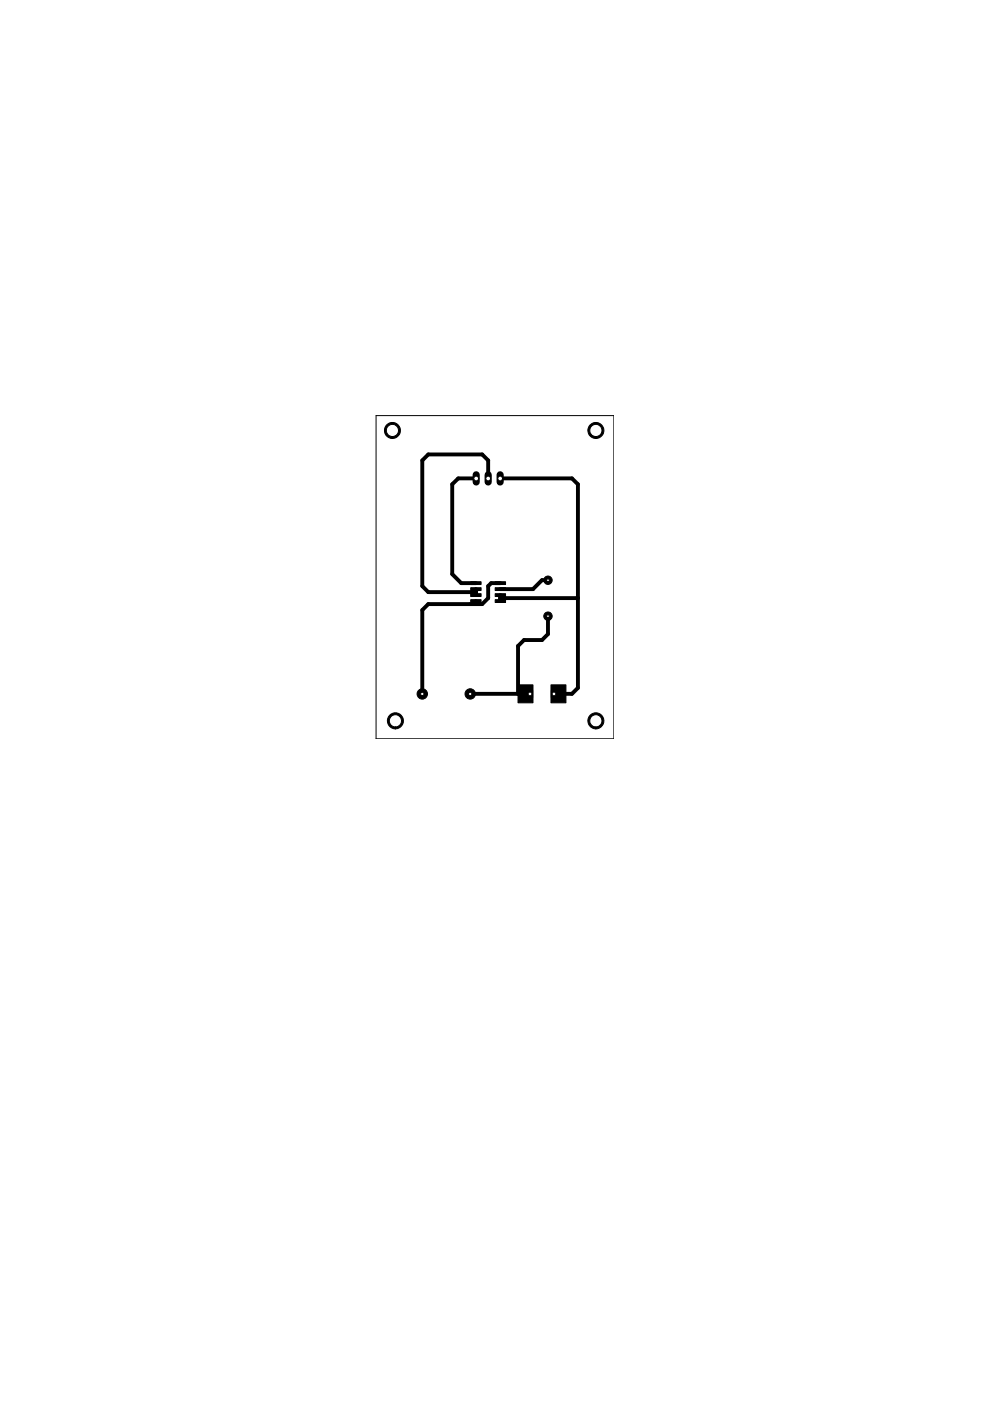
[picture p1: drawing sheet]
<svg xmlns="http://www.w3.org/2000/svg" width="210mm" height="297mm" viewBox="0 0 210 297" stroke-linecap="round" stroke-linejoin="round" font-family="sans-serif">
<path d="M99.8 124.6h2.2v.6h-2.2zM99.8 123.3h2.2v.6h-2.2zM99.8 125.9h2.2v.6h-2.2zM99.8 127.1h2.2v.6h-2.2zM105 124.6h2.2v.6h-2.2zM105 123.3h2.2v.6h-2.2zM105 125.9h2.2v.6h-2.2zM105 127.1h2.2v.6h-2.2zM109.8 145.2h3.2v3.8h-3.2zM116.8 145.2h3.2v3.8h-3.2z" fill="#000" stroke="#000" stroke-width=".21"/>
<g fill="#000" stroke="#000" stroke-width=".21">
<path d="M82 90.1a1.7 1.7 0 0 1 2.7 .5 1.7 1.7 0 0 1-1.5 2.4v-.4a1.29 1.29 0 0 1-1.2-1.9 1.29 1.29 0 0 1 2.2-.3 1.29 1.29 0 0 1-.7 2.1l-.3 .1v.4a1.7 1.7 0 0 1-1.6-1.1 1.7 1.7 0 0 1 .4-1.8z" fill-rule="evenodd"/>
<path d="M125.1 90.1a1.7 1.7 0 0 1 2.8 .5 1.7 1.7 0 0 1-1.6 2.4v-.4a1.29 1.29 0 0 1-1.2-1.9 1.29 1.29 0 0 1 2.2-.3 1.29 1.29 0 0 1-.7 2.1l-.3 .1v.4a1.7 1.7 0 0 1-1.5-1.1 1.7 1.7 0 0 1 .3-1.8z" fill-rule="evenodd"/>
<path d="M82.6 151.7a1.7 1.7 0 0 1 2.8 .5 1.7 1.7 0 0 1-1.6 2.3v-.4a1.3 1.3 0 0 1-1.2-1.8 1.3 1.3 0 0 1 2.2-.3 1.3 1.3 0 0 1-.7 2.1h-.3v.4a1.71 1.71 0 0 1-1.5-1 1.71 1.71 0 0 1 .3-1.8z" fill-rule="evenodd"/>
<path d="M125.1 151.7a1.7 1.7 0 0 1 2.8 .5 1.7 1.7 0 0 1-1.6 2.3v-.4a1.3 1.3 0 0 1-1.2-1.8 1.3 1.3 0 0 1 2.2-.3 1.3 1.3 0 0 1-.7 2.1h-.3v.4a1.71 1.71 0 0 1-1.5-1 1.71 1.71 0 0 1 .3-1.8z" fill-rule="evenodd"/>
<circle cx="99.7" cy="147.1" r="1.1"/>
</g>
<path d="M101 101.4h-3.8l-1.3 1.3v19l1.9 1.9h3.1M103.5 101.4v-3.8l-1.3-1.2h-11.4l-1.3 1.2v26.7l1.3 1.2 10.1 .1M106 101.4h15.3l1.2 1.3v43.1l-1.2 1.3h-3.8M100.9 127.4l-.6 .7M100.9 124.9v1.3M106.1 123.6h-2l-.6 .7v2.5l-1.3 1.3h-11.4l-1.3 1.2v17.8M106.1 126.2v1.2M116.2 130.6v3.8l-1.3 1.3h-3.8l-1.3 1.3v10.1M116.2 123h-1.3l-1.9 1.9h-6.9M122.5 126.8l-16.4 .1M99.7 147.1h12.7" fill="none" stroke="#000" stroke-width=".83"/>
<circle cx="99.7" cy="147.1" r=".36" fill="#fff" stroke="#000" stroke-width=".21"/>
<circle cx="89.5" cy="147.1" r="1.1" fill="#000" stroke="#000" stroke-width=".21"/>
<circle cx="89.5" cy="147.1" r=".36" fill="#fff" stroke="#000" stroke-width=".21"/>
<path d="M101 100.7v1.5" fill="none" stroke="#000" stroke-width="1.5"/>
<circle cx="101" cy="101.5" r=".51" fill="#fff" stroke="#000" stroke-width=".21"/>
<path d="M103.5 100.7v1.5" fill="none" stroke="#000" stroke-width="1.5"/>
<circle cx="103.5" cy="101.5" r=".51" fill="#fff" stroke="#000" stroke-width=".21"/>
<path d="M106 100.7v1.5" fill="none" stroke="#000" stroke-width="1.5"/>
<circle cx="106" cy="101.5" r=".51" fill="#fff" stroke="#000" stroke-width=".21"/>
<path d="M112.4 146.5v1.3" fill="none" stroke="#000" stroke-width="1.3"/>
<circle cx="112.4" cy="147.1" r=".4" fill="#fff" stroke="#000" stroke-width=".21"/>
<path d="M117.5 146.5v1.3" fill="none" stroke="#000" stroke-width="1.3"/>
<circle cx="117.5" cy="147.1" r=".4" fill="#fff" stroke="#000" stroke-width=".21"/>
<circle cx="116.2" cy="130.6" r=".89" fill="#000" stroke="#000" stroke-width=".21"/>
<circle cx="116.2" cy="130.6" r=".3" fill="#fff" stroke="#000" stroke-width=".21"/>
<circle cx="116.2" cy="123" r=".89" fill="#000" stroke="#000" stroke-width=".21"/>
<circle cx="116.2" cy="123" r=".3" fill="#fff" stroke="#000" stroke-width=".21"/>
<path d="M79.7 88.1h50.5v68.5h-50.5z" fill="none" stroke="#000" stroke-width=".21"/>
</svg>
